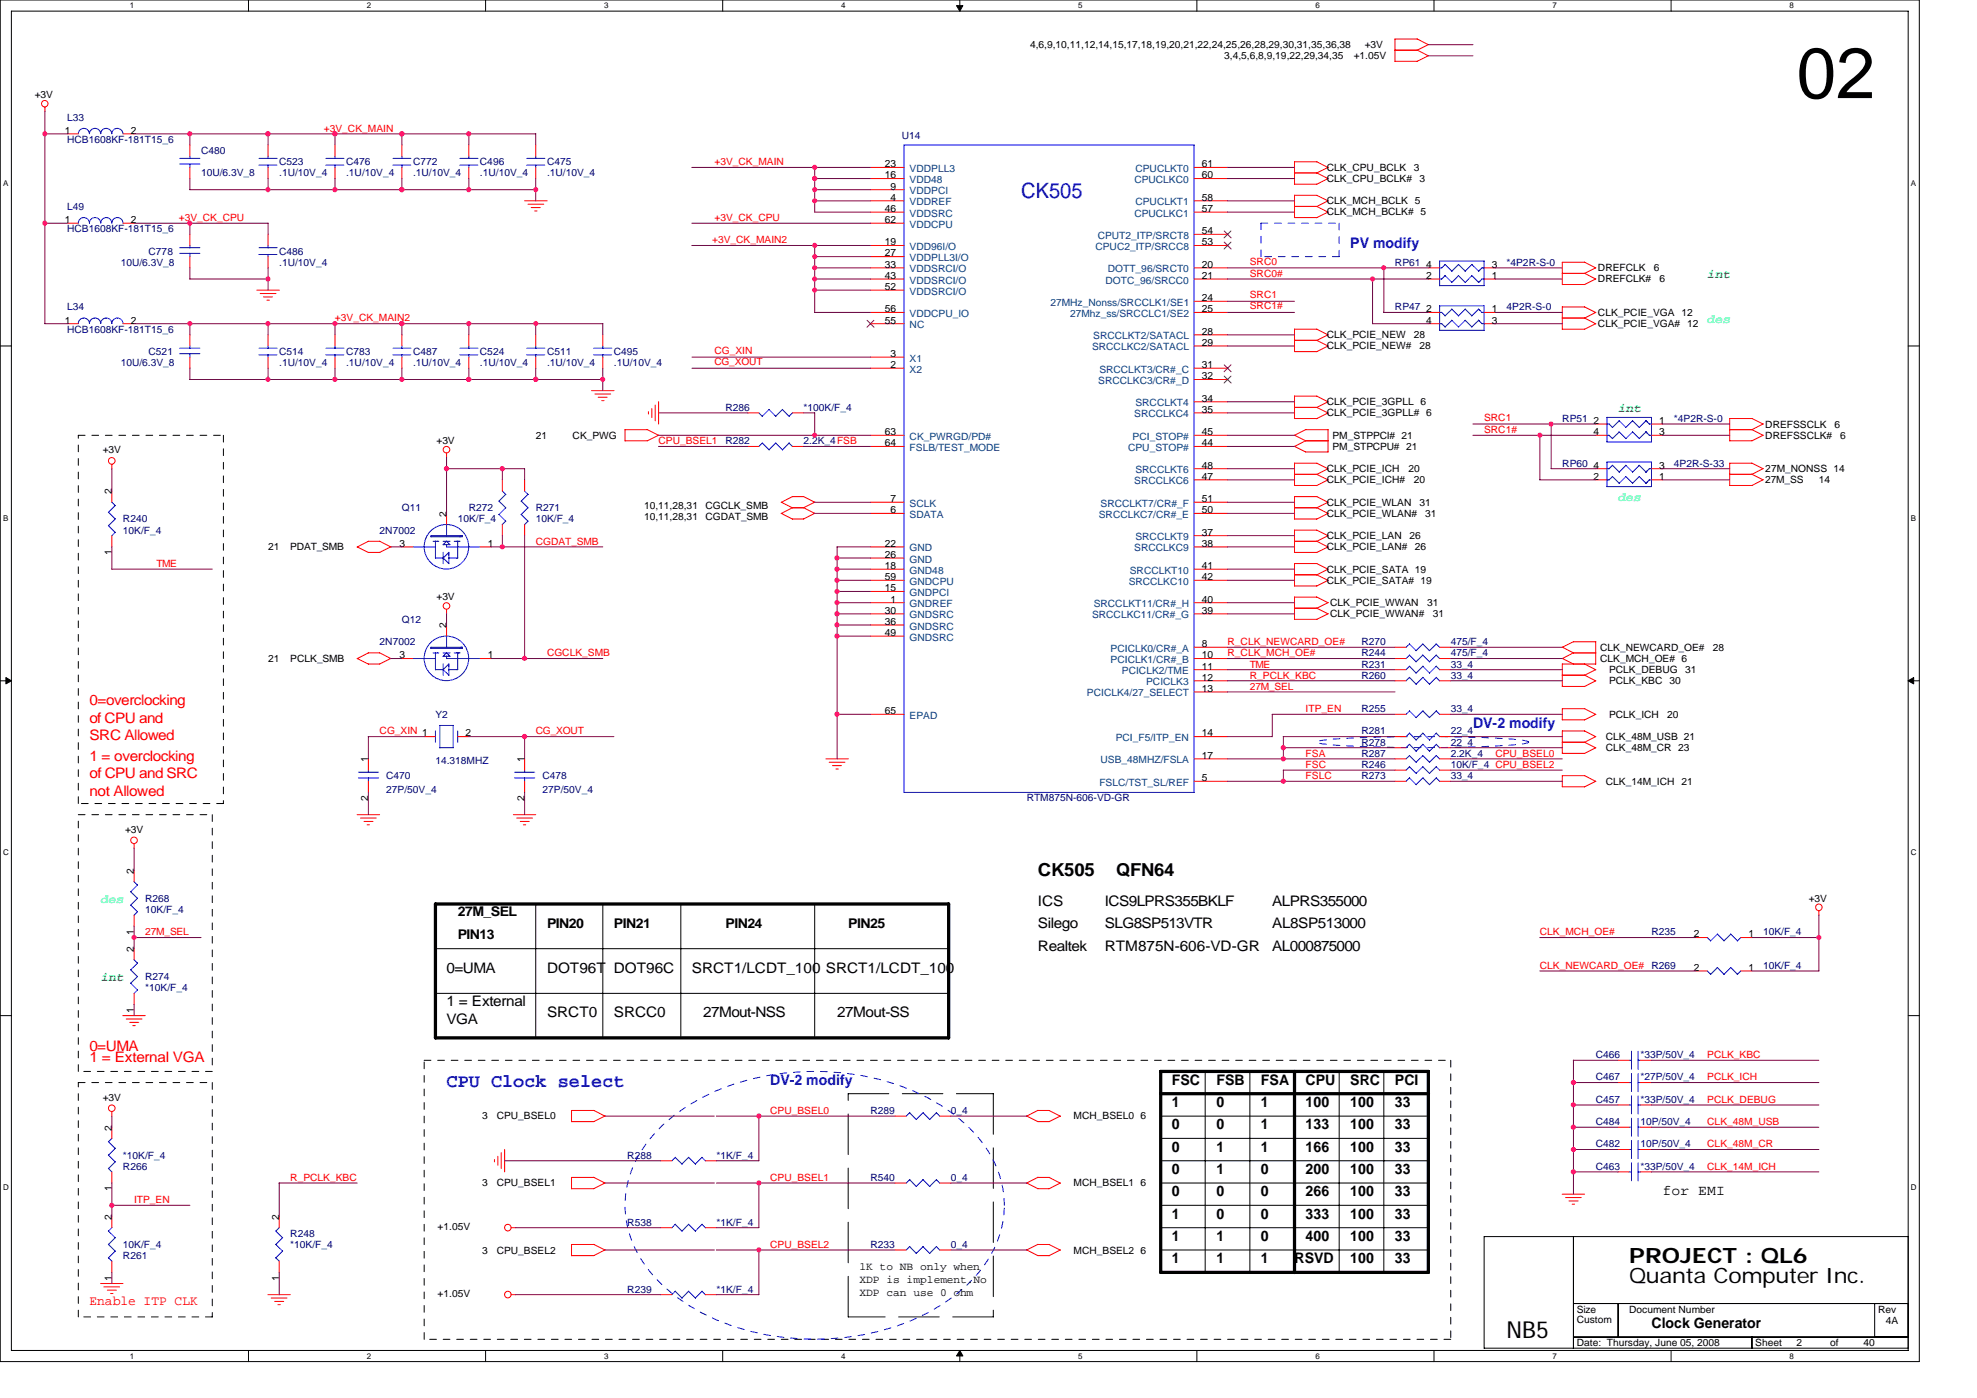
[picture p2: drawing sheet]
<svg xmlns="http://www.w3.org/2000/svg" width="297mm" height="210mm" viewBox="0 0 297 210" stroke-linecap="round" stroke-linejoin="round" font-family="sans-serif">
<defs><g id="words">
<text font-size="10.7" x="269.9" y="14.7">02</text>
<text font-size="3.5" x="226.4" y="200.9">NB5</text>
<text font-size="3.2" fill="#00f" x="153.4" y="29.7">CK505</text>
<g font-size="3.2">
<text x="244.8" y="189.8">PROJECT : QL6</text>
<text x="244.8" y="192.8">Quanta Computer Inc.</text>
</g>
<text font-size="2.9" fill="#00f" x="67.1" y="163.3">CPU Clock select</text>
<g font-size="2.7">
<text x="155.9" y="131.6">CK505</text>
<text x="167.7" y="131.6">QFN64</text>
</g>
<g font-size="2.2" fill="#00f">
<text x="202.9" y="37.2">PV modify</text>
<text x="221.3" y="109.3">DV-2 modify</text>
<text x="115.7" y="162.9">DV-2 modify</text>
</g>
<g font-size="2.2" fill="#f00">
<text x="13.4" y="105.9">0=overclocking</text>
<text x="13.4" y="108.5">of CPU and</text>
<text x="13.4" y="111.2">SRC Allowed</text>
<text x="13.4" y="114.3">1 = overclocking</text>
<text x="13.4" y="116.9">of CPU and SRC</text>
<text x="13.4" y="119.5">not Allowed</text>
<text x="13.4" y="159.5">1 = External VGA</text>
<text x="13.4" y="157.8">0=UMA</text>
</g>
<g font-size="2.2">
<text x="155.9" y="136.1">ICS</text>
<text x="166" y="136.1">ICS9LPRS355BKLF</text>
<text x="191.2" y="136.1">ALPRS355000</text>
<text x="155.9" y="139.4">Silego</text>
<text x="155.9" y="142.8">Realtek</text>
<text x="166" y="139.4">SLG8SP513VTR</text>
<text x="166" y="142.8">RTM875N-606-VD-GR</text>
<text x="191.2" y="142.8">AL000875000</text>
<text x="191.2" y="139.4">AL8SP513000</text>
<text x="67.1" y="146.1">0=UMA</text>
<text x="82.2" y="146.1">DOT96T</text>
<text x="92.2" y="146.1">DOT96C</text>
<text x="104" y="146.1">SRCT1/LCDT_100 SRCT1/LCDT_100</text>
<text x="67.1" y="151.2">1 = External</text>
<text x="67.1" y="153.7">VGA</text>
<text x="82.2" y="152.8">SRCT0</text>
<text x="92.2" y="152.8">SRCC0</text>
<text x="105.6" y="152.8">27Mout-NSS</text>
<text x="125.8" y="152.8">27Mout-SS</text>
<text x="176.1" y="162.9">FSC</text>
<text x="176.1" y="166.3">1</text>
<text x="182.8" y="162.9">FSB</text>
<text x="182.8" y="166.3">0</text>
<text x="189.5" y="166.3">1</text>
<text x="189.5" y="162.9">FSA</text>
<text x="196.2" y="166.3">100</text>
<text x="196.2" y="162.9">CPU</text>
<text x="202.9" y="162.9">SRC</text>
<text x="202.9" y="166.3">100</text>
<text x="209.6" y="162.9">PCI</text>
<text x="209.6" y="166.3">33</text>
<text x="176.1" y="169.7">0</text>
<text x="176.1" y="173">0</text>
<text x="182.8" y="169.7">0</text>
<text x="182.8" y="173">1</text>
<text x="189.5" y="169.7">1</text>
<text x="189.5" y="173">1</text>
<text x="196.2" y="169.7">133</text>
<text x="196.2" y="173">166</text>
<text x="202.9" y="169.7">100</text>
<text x="202.9" y="173">100</text>
<text x="209.6" y="169.7">33</text>
<text x="209.6" y="173">33</text>
<text x="176.1" y="176.4">0</text>
<text x="176.1" y="179.7">0</text>
<text x="182.8" y="179.7">0</text>
<text x="182.8" y="176.4">1</text>
<text x="189.5" y="179.7">0</text>
<text x="189.5" y="176.4">0</text>
<text x="196.2" y="176.4">200</text>
<text x="196.2" y="179.7">266</text>
<text x="202.9" y="176.4">100</text>
<text x="202.9" y="179.7">100</text>
<text x="209.6" y="176.4">33</text>
<text x="209.6" y="179.7">33</text>
<text x="249.8" y="179.4">for EMI</text>
<text x="176.1" y="183">1</text>
<text x="182.8" y="183">0</text>
<text x="189.5" y="183">0</text>
<text x="196.2" y="183">333</text>
<text x="202.9" y="183">100</text>
<text x="209.6" y="183">33</text>
<text x="176.1" y="186.4">1</text>
<text x="176.1" y="189.8">1</text>
<text x="182.8" y="189.8">1</text>
<text x="182.8" y="186.4">1</text>
<text x="189.5" y="189.8">1</text>
<text x="189.5" y="186.4">0</text>
<text x="194.5" y="189.8">RSVD</text>
<text x="196.2" y="186.4">400</text>
<text x="202.9" y="186.4">100</text>
<text x="202.9" y="189.8">100</text>
<text x="209.6" y="186.4">33</text>
<text x="209.6" y="189.8">33</text>
<text x="248.1" y="199.5">Clock Generator</text>
</g>
<g font-size="2">
<text x="68.8" y="137.6">27M_SEL</text>
<text x="68.8" y="141">PIN13</text>
<text x="82.2" y="139.3">PIN20</text>
<text x="92.2" y="139.3">PIN21</text>
<text x="109" y="139.3">PIN24</text>
<text x="127.4" y="139.3">PIN25</text>
</g>
<text font-size="2" fill="#f00" x="13.4" y="196.1">Enable ITP CLK</text>
<g font-size="1.8" fill="#0f0">
<text x="256.5" y="41.8">int</text>
<text x="243.1" y="61.9">int</text>
<text x="15.1" y="147.4">int</text>
</g>
<g font-size="1.8" fill="#0ff">
<text x="256.5" y="48.5">des</text>
<text x="243.1" y="75.3">des</text>
<text x="15.1" y="135.7">des</text>
</g>
<g font-size="1.7">
<text x="129.1" y="190.8">1K to NB only when</text>
<text x="129.1" y="192.7">XDP is implement.No</text>
<text x="129.1" y="194.6">XDP can use 0 ohm</text>
</g>
<g font-size="1.5">
<text x="154.8" y="7.2">4,6,9,10,11,12,14,15,17,18,19,20,21,22,24,25,26,28,29,30,31,35,36,38</text>
<text x="183.9" y="8.9">3,4,5,6,8,9,19,22,29,34,35</text>
<text x="203.4" y="8.9">+1.05V</text>
<text x="205.1" y="7.2">+3V</text>
<text x="5.2" y="14.8">+3V</text>
<text x="9.8" y="20.1">1</text>
<text x="19.6" y="20.1">2</text>
<text x="133" y="25.1">23</text>
<text x="133" y="26.8">16</text>
<text x="133.8" y="28.5">9</text>
<text x="180.6" y="26.8">60</text>
<text x="180.6" y="25.1">61</text>
<text x="199.4" y="27.3">CLK_CPU_BCLK#</text>
<text x="199.4" y="25.7">CLK_CPU_BCLK</text>
<text x="212.4" y="25.7">3</text>
<text x="213.3" y="27.3">3</text>
<text x="9.8" y="33.5">1</text>
<text x="19.6" y="33.5">2</text>
<text x="133" y="31.8">46</text>
<text x="133" y="33.5">62</text>
<text x="133.8" y="30.1">4</text>
<text x="180.6" y="31.8">57</text>
<text x="180.6" y="30.1">58</text>
<text x="180.6" y="35.2">54</text>
<text x="199.4" y="32.4">CLK_MCH_BCLK# 5</text>
<text x="199.4" y="30.7">CLK_MCH_BCLK 5</text>
<text x="133" y="36.9">19</text>
<text x="133" y="38.5">27</text>
<text x="133" y="40.2">33</text>
<text x="133" y="41.9">43</text>
<text x="180.6" y="36.9">53</text>
<text x="180.6" y="40.2">20</text>
<text x="180.6" y="41.9">21</text>
<text x="214.3" y="41.9">2</text>
<text x="214.3" y="40.2">4</text>
<text x="224.2" y="41.9">1</text>
<text x="224.2" y="40.2">3</text>
<text x="240.1" y="40.7">DREFCLK</text>
<text x="248.5" y="40.7">6</text>
<text x="133" y="43.6">52</text>
<text x="133" y="46.9">56</text>
<text x="180.6" y="46.9">25</text>
<text x="180.6" y="45.2">24</text>
<text x="214.3" y="46.9">2</text>
<text x="224.2" y="46.9">1</text>
<text x="240.1" y="47.5">CLK_PCIE_VGA</text>
<text x="240.1" y="42.4">DREFCLK#</text>
<text x="249.3" y="42.4">6</text>
<text x="252.7" y="47.5">12</text>
<text x="9.8" y="48.6">1</text>
<text x="19.6" y="48.6">2</text>
<text x="133" y="48.6">55</text>
<text x="133.8" y="53.6">3</text>
<text x="180.6" y="50.3">28</text>
<text x="180.6" y="51.9">29</text>
<text x="199.4" y="52.5">CLK_PCIE_NEW#</text>
<text x="199.4" y="50.8">CLK_PCIE_NEW</text>
<text x="212.4" y="50.8">28</text>
<text x="213.3" y="52.5">28</text>
<text x="214.3" y="48.6">4</text>
<text x="224.2" y="48.6">3</text>
<text x="240.1" y="49.1">CLK_PCIE_VGA#</text>
<text x="253.5" y="49.1">12</text>
<text x="133.8" y="55.3">2</text>
<text x="180.6" y="55.3">31</text>
<text x="180.6" y="57">32</text>
<text x="80.5" y="65.9">21</text>
<text x="86" y="65.9">CK_PWG</text>
<text x="133" y="65.4">63</text>
<text x="180.6" y="60.3">34</text>
<text x="180.6" y="62">35</text>
<text x="180.6" y="65.4">45</text>
<text x="199.4" y="60.9">CLK_PCIE_3GPLL 6</text>
<text x="199.4" y="62.5">CLK_PCIE_3GPLL# 6</text>
<text x="200.2" y="65.9">PM_STPPCI# 21</text>
<text x="239.4" y="63.7">2</text>
<text x="239.4" y="65.4">4</text>
<text x="249.3" y="63.7">1</text>
<text x="249.3" y="65.4">3</text>
<text x="265.2" y="65.9">DREFSSCLK#</text>
<text x="265.2" y="64.2">DREFSSCLK</text>
<text x="275.6" y="64.2">6</text>
<text x="276.5" y="65.9">6</text>
<text x="15.4" y="68.1">+3V</text>
<text x="65.6" y="66.7">+3V</text>
<text x="133" y="67">64</text>
<text x="180.6" y="67">44</text>
<text x="180.6" y="70.4">48</text>
<text x="199.4" y="70.9">CLK_PCIE_ICH</text>
<text x="200.2" y="67.6">PM_STPCPU# 21</text>
<text x="211.6" y="70.9">20</text>
<text x="239.4" y="70.4">4</text>
<text x="249.3" y="70.4">3</text>
<text x="265.2" y="70.9">27M_NONSS 14</text>
<text x="16.8" y="74.3" transform="rotate(-90 16.8 74.3)">2</text>
<text x="67.1" y="77.6" transform="rotate(-90 67.1 77.6)">2</text>
<text x="96.8" y="76.5">10,11,28,31</text>
<text x="106" y="76.5">CGCLK_SMB</text>
<text x="133.8" y="75.4">7</text>
<text x="133.8" y="77.1">6</text>
<text x="180.6" y="72.1">47</text>
<text x="180.6" y="75.4">51</text>
<text x="180.6" y="77.1">50</text>
<text x="199.4" y="72.6">CLK_PCIE_ICH#</text>
<text x="199.4" y="77.6">CLK_PCIE_WLAN#</text>
<text x="199.4" y="75.9">CLK_PCIE_WLAN</text>
<text x="212.4" y="72.6">20</text>
<text x="213.3" y="75.9">31</text>
<text x="214.1" y="77.6">31</text>
<text x="239.4" y="72.1">2</text>
<text x="249.3" y="72.1">1</text>
<text x="265.2" y="72.6">27M_SS</text>
<text x="273.3" y="72.6">14</text>
<text x="16.8" y="83.4" transform="rotate(-90 16.8 83.4)">1</text>
<text x="40.3" y="82.7">21</text>
<text x="43.6" y="82.7">PDAT_SMB</text>
<text x="60" y="82.1">3</text>
<text x="73.3" y="82.1">1</text>
<text x="96.8" y="78.1">10,11,28,31</text>
<text x="106" y="78.1">CGDAT_SMB</text>
<text x="133" y="82.1">22</text>
<text x="133" y="83.8">26</text>
<text x="180.6" y="80.4">37</text>
<text x="180.6" y="82.1">38</text>
<text x="199.4" y="81">CLK_PCIE_LAN</text>
<text x="199.4" y="82.7">CLK_PCIE_LAN#</text>
<text x="211.8" y="81">26</text>
<text x="212.6" y="82.7">26</text>
<text x="133" y="85.5">18</text>
<text x="133" y="87.1">59</text>
<text x="133" y="88.8">15</text>
<text x="180.6" y="85.5">41</text>
<text x="180.6" y="87.1">42</text>
<text x="199.4" y="86">CLK_PCIE_SATA 19</text>
<text x="199.4" y="87.7">CLK_PCIE_SATA# 19</text>
<text x="65.6" y="90.2">+3V</text>
<text x="67.1" y="94.4" transform="rotate(-90 67.1 94.4)">2</text>
<text x="133" y="92.2">30</text>
<text x="133" y="93.9">36</text>
<text x="133" y="95.5">49</text>
<text x="133.8" y="90.5">1</text>
<text x="180.6" y="90.5">40</text>
<text x="180.6" y="92.2">39</text>
<text x="199.9" y="92.7">CLK_PCIE_WWAN#</text>
<text x="199.9" y="91">CLK_PCIE_WWAN</text>
<text x="214.4" y="91">31</text>
<text x="215.3" y="92.7">31</text>
<text x="40.3" y="99.4">21</text>
<text x="43.6" y="99.4">PCLK_SMB</text>
<text x="60" y="98.9">3</text>
<text x="73.3" y="98.9">1</text>
<text x="180.6" y="97.2">8</text>
<text x="180.6" y="98.9">10</text>
<text x="180.6" y="100.6">11</text>
<text x="240.4" y="97.7">CLK_NEWCARD_OE#</text>
<text x="240.4" y="99.4">CLK_MCH_OE# 6</text>
<text x="241.8" y="101.1">PCLK_DEBUG</text>
<text x="253.2" y="101.1">31</text>
<text x="257.4" y="97.7">28</text>
<text x="133" y="107.3">65</text>
<text x="180.6" y="102.2">12</text>
<text x="180.6" y="103.9">13</text>
<text x="241.8" y="107.8">PCLK_ICH</text>
<text x="241.8" y="102.8">PCLK_KBC 30</text>
<text x="250.5" y="107.8">20</text>
<text x="69.9" y="110.6">2</text>
<text x="180.6" y="110.6">14</text>
<text x="180.6" y="114">17</text>
<text x="241.3" y="111.1">CLK_48M_USB 21</text>
<text x="241.3" y="112.8">CLK_48M_CR 23</text>
<text x="55.3" y="114.5" transform="rotate(-90 55.3 114.5)">1</text>
<text x="78.8" y="114.5" transform="rotate(-90 78.8 114.5)">1</text>
<text x="180.6" y="117.3">5</text>
<text x="241.3" y="117.9">CLK_14M_ICH</text>
<text x="252.7" y="117.9">21</text>
<text x="18.8" y="125.1">+3V</text>
<text x="55.3" y="120.3" transform="rotate(-90 55.3 120.3)">2</text>
<text x="78.8" y="120.3" transform="rotate(-90 78.8 120.3)">2</text>
<text x="20.1" y="131.3" transform="rotate(-90 20.1 131.3)">2</text>
<text x="271.8" y="135.5">+3V</text>
<text x="20.1" y="143" transform="rotate(-90 20.1 143)">2</text>
<text x="20.1" y="140.4" transform="rotate(-90 20.1 140.4)">1</text>
<text x="254.5" y="140.8">2</text>
<text x="262.7" y="140.8">1</text>
<text x="254.5" y="145.8">2</text>
<text x="262.7" y="145.8">1</text>
<text x="20.1" y="152.1" transform="rotate(-90 20.1 152.1)">1</text>
<text x="15.4" y="165.3">+3V</text>
<text x="16.8" y="169.8" transform="rotate(-90 16.8 169.8)">2</text>
<text x="72.5" y="168.1">3</text>
<text x="74.6" y="168.1">CPU_BSEL0</text>
<text x="161.3" y="168.1">MCH_BSEL0 6</text>
<text x="16.8" y="178.9" transform="rotate(-90 16.8 178.9)">1</text>
<text x="72.5" y="178.2">3</text>
<text x="74.6" y="178.2">CPU_BSEL1</text>
<text x="161.3" y="178.2">MCH_BSEL1 6</text>
<text x="16.8" y="183.2" transform="rotate(-90 16.8 183.2)">2</text>
<text x="41.9" y="183.2" transform="rotate(-90 41.9 183.2)">2</text>
<text x="65.7" y="184.7">+1.05V</text>
<text x="72.5" y="188.3">3</text>
<text x="74.6" y="188.3">CPU_BSEL2</text>
<text x="161.3" y="188.3">MCH_BSEL2 6</text>
<text x="16.8" y="192.3" transform="rotate(-90 16.8 192.3)">1</text>
<text x="41.9" y="192.3" transform="rotate(-90 41.9 192.3)">1</text>
<text x="65.7" y="194.8">+1.05V</text>
<text x="236.9" y="197.1">Size</text>
<text x="244.8" y="197.1">Document Number</text>
<text x="282.2" y="197.1">Rev</text>
<text x="236.9" y="202.2">Date: Thursday, June 05, 2008</text>
<text x="236.9" y="198.7">Custom</text>
<text x="263.7" y="202.2">Sheet</text>
<text x="269.9" y="202.2">2</text>
<text x="275" y="202.2">of</text>
<text x="280" y="202.2">40</text>
<text x="283.4" y="198.8">4A</text>
</g>
<g font-size="1.5" fill="#000080">
<text x="10.1" y="18.1">L33</text>
<text x="10.1" y="21.5">HCB1608KF-181T15_6</text>
<text x="30.2" y="23.1">C480</text>
<text x="135.5" y="20.8">U14</text>
<text x="30.2" y="26.5">10U/6.3V_8</text>
<text x="41.9" y="24.8">C523</text>
<text x="41.9" y="26.5">.1U/10V_4</text>
<text x="52" y="24.8">C476</text>
<text x="52" y="26.5">.1U/10V_4</text>
<text x="62.1" y="24.8">C772</text>
<text x="62.1" y="26.5">.1U/10V_4</text>
<text x="72.1" y="24.8">C496</text>
<text x="72.1" y="26.5">.1U/10V_4</text>
<text x="82.2" y="24.8">C475</text>
<text x="82.2" y="26.5">.1U/10V_4</text>
<text x="10.1" y="31.5">L49</text>
<text x="10.1" y="34.9">HCB1608KF-181T15_6</text>
<text x="18.1" y="39.9">10U/6.3V_8</text>
<text x="22.3" y="38.2">C778</text>
<text x="41.9" y="38.2">C486</text>
<text x="41.9" y="39.9">.1U/10V_4</text>
<text x="209.6" y="39.9">RP61</text>
<text x="226.4" y="39.9">*4P2R-S-0</text>
<text x="10.1" y="46.6">L34</text>
<text x="209.6" y="46.6">RP47</text>
<text x="226.4" y="46.6">4P2R-S-0</text>
<text x="10.1" y="50">HCB1608KF-181T15_6</text>
<text x="22.3" y="53.3">C521</text>
<text x="41.9" y="53.3">C514</text>
<text x="52" y="53.3">C783</text>
<text x="62.1" y="53.3">C487</text>
<text x="72.1" y="53.3">C524</text>
<text x="82.2" y="53.3">C511</text>
<text x="92.2" y="53.3">C495</text>
<text x="18.1" y="55">10U/6.3V_8</text>
<text x="41.9" y="55">.1U/10V_4</text>
<text x="52" y="55">.1U/10V_4</text>
<text x="62.1" y="55">.1U/10V_4</text>
<text x="72.1" y="55">.1U/10V_4</text>
<text x="82.2" y="55">.1U/10V_4</text>
<text x="92.2" y="55">.1U/10V_4</text>
<text x="109" y="61.7">R286</text>
<text x="120.7" y="61.7">*100K/F_4</text>
<text x="234.7" y="63.4">RP51</text>
<text x="251.5" y="63.4">*4P2R-S-0</text>
<text x="109" y="66.7">R282</text>
<text x="120.7" y="66.7">2.2K_4FSB</text>
<text x="234.7" y="70.1">RP60</text>
<text x="251.5" y="70.1">4P2R-S-33</text>
<text x="60.4" y="76.8">Q11</text>
<text x="70.4" y="76.8">R272</text>
<text x="80.5" y="76.8">R271</text>
<text x="18.5" y="78.5">R240</text>
<text x="18.5" y="80.1">10K/F_4</text>
<text x="57" y="80.1">2N7002</text>
<text x="68.8" y="78.5">10K/F_4</text>
<text x="80.5" y="78.5">10K/F_4</text>
<text x="60.4" y="93.6">Q12</text>
<text x="57" y="96.9">2N7002</text>
<text x="204.6" y="98.6">R244</text>
<text x="204.6" y="101.9">R260</text>
<text x="204.6" y="100.3">R231</text>
<text x="204.6" y="96.9">R270</text>
<text x="218" y="98.6">475/F_4</text>
<text x="218" y="101.9">33_4</text>
<text x="218" y="100.3">33_4</text>
<text x="218" y="96.9">475/F_4</text>
<text x="65.4" y="107.8">Y2</text>
<text x="204.6" y="107">R255</text>
<text x="218" y="107">33_4</text>
<text x="204.6" y="113.7">R287</text>
<text x="204.6" y="112">R278</text>
<text x="204.6" y="110.3">R281</text>
<text x="218" y="113.7">2.2K_4</text>
<text x="218" y="112">22_4</text>
<text x="218" y="110.3">22_4</text>
<text x="58" y="117">C470</text>
<text x="58" y="119">27P/50V_4</text>
<text x="65.4" y="114.7">14.318MHZ</text>
<text x="81.5" y="117">C478</text>
<text x="81.5" y="119">27P/50V_4</text>
<text x="204.6" y="115.3">R246</text>
<text x="204.6" y="117">R273</text>
<text x="218" y="115.3">10K/F_4 CPU_BSEL2</text>
<text x="218" y="117">33_4</text>
<text x="154.3" y="120.4">RTM875N-606-VD-GR</text>
<text x="21.8" y="135.5">R268</text>
<text x="21.8" y="137.1">10K/F_4</text>
<text x="248.1" y="140.5">R235</text>
<text x="264.9" y="140.5">10K/F_4</text>
<text x="21.8" y="147.2">R274</text>
<text x="21.8" y="148.9">*10K/F_4</text>
<text x="248.1" y="145.5">R269</text>
<text x="264.9" y="145.5">10K/F_4</text>
<text x="239.8" y="158.9">C466</text>
<text x="246.5" y="158.9">*33P/50V_4</text>
<text x="130.8" y="167.3">R289</text>
<text x="142.9" y="167.3">0_4</text>
<text x="239.8" y="162.3">C467</text>
<text x="239.8" y="165.6">C457</text>
<text x="246.5" y="162.3">*27P/50V_4</text>
<text x="246.5" y="165.6">*33P/50V_4</text>
<text x="239.8" y="169">C484</text>
<text x="239.8" y="172.3">C482</text>
<text x="246.5" y="169">10P/50V_4</text>
<text x="246.5" y="172.3">10P/50V_4</text>
<text x="18.5" y="175.7">R266</text>
<text x="18.5" y="174">*10K/F_4</text>
<text x="94.3" y="174">R288</text>
<text x="107.6" y="174">*1K/F_4</text>
<text x="130.8" y="177.4">R540</text>
<text x="142.9" y="177.4">0_4</text>
<text x="239.8" y="175.7">C463</text>
<text x="246.5" y="175.7">*33P/50V_4</text>
<text x="43.6" y="185.8">R248</text>
<text x="94.3" y="184.1">R538</text>
<text x="107.6" y="184.1">*1K/F_4</text>
<text x="18.5" y="189.1">R261</text>
<text x="18.5" y="187.4">10K/F_4</text>
<text x="43.6" y="187.4">*10K/F_4</text>
<text x="130.8" y="187.4">R233</text>
<text x="142.9" y="187.4">0_4</text>
<text x="94.3" y="194.1">R239</text>
<text x="107.6" y="194.1">*1K/F_4</text>
</g>
<g font-size="1.5" fill="#f00">
<text x="48.7" y="19.8">+3V_CK_MAIN</text>
<text x="107.3" y="24.8">+3V_CK_MAIN</text>
<text x="26.9" y="33.2">+3V_CK_CPU</text>
<text x="107.3" y="33.2">+3V_CK_CPU</text>
<text x="107" y="36.6">+3V_CK_MAIN2</text>
<text x="187.8" y="39.7">SRC0</text>
<text x="187.8" y="41.6">SRC0#</text>
<text x="187.8" y="44.8">SRC1</text>
<text x="187.8" y="46.4">SRC1#</text>
<text x="50.3" y="48.3">+3V_CK_MAIN2</text>
<text x="107.3" y="53.1">CG_XIN</text>
<text x="107.3" y="54.8">CG_XOUT</text>
<text x="223" y="65">SRC1#</text>
<text x="223" y="63.2">SRC1</text>
<text x="99" y="66.7">CPU_BSEL1</text>
<text x="80.5" y="81.8">CGDAT_SMB</text>
<text x="23.5" y="85.2">TME</text>
<text x="82.2" y="98.6">CGCLK_SMB</text>
<text x="184.4" y="96.9">R_CLK_NEWCARD_OE#</text>
<text x="184.4" y="98.6">R_CLK_MCH_OE#</text>
<text x="187.8" y="101.9">R_PCLK_KBC</text>
<text x="187.8" y="100.3">TME</text>
<text x="187.8" y="103.6">27M_SEL</text>
<text x="196.2" y="107">ITP_EN</text>
<text x="57" y="110.3">CG_XIN 1</text>
<text x="80.5" y="110.3">CG_XOUT</text>
<text x="196.2" y="113.7">FSA</text>
<text x="224.7" y="113.7">CPU_BSEL0</text>
<text x="196.2" y="117">FSLC</text>
<text x="196.2" y="115.3">FSC</text>
<text x="21.8" y="140.5">27M_SEL</text>
<text x="231.4" y="140.5">CLK_MCH_OE#</text>
<text x="231.4" y="145.5">CLK_NEWCARD_OE#</text>
<text x="256.5" y="158.9">PCLK_KBC</text>
<text x="115.7" y="167.3">CPU_BSEL0</text>
<text x="256.5" y="162.3">PCLK_ICH</text>
<text x="256.5" y="165.6">PCLK_DEBUG</text>
<text x="256.5" y="169">CLK_48M_USB</text>
<text x="256.5" y="172.3">CLK_48M_CR</text>
<text x="43.6" y="177.4">R_PCLK_KBC</text>
<text x="115.7" y="177.4">CPU_BSEL1</text>
<text x="256.5" y="175.7">CLK_14M_ICH</text>
<text x="20.1" y="180.7">ITP_EN</text>
<text x="115.7" y="187.4">CPU_BSEL2</text>
</g>
<g font-size="1.5" fill="#004080">
<text x="136.7" y="25.8">VDDPLL3</text>
<text x="136.7" y="29.2">VDDPCI</text>
<text x="136.7" y="27.5">VDD48</text>
<text x="170.4" y="27.5">CPUCLKC0</text>
<text x="170.6" y="25.8">CPUCLKT0</text>
<text x="136.7" y="32.5">VDDSRC</text>
<text x="136.7" y="34.2">VDDCPU</text>
<text x="136.7" y="30.8">VDDREF</text>
<text x="164.9" y="35.9">CPUT2_ITP/SRCT8</text>
<text x="170.4" y="32.5">CPUCLKC1</text>
<text x="170.6" y="30.8">CPUCLKT1</text>
<text x="136.7" y="37.5">VDD96I/O</text>
<text x="136.7" y="39.2">VDDPLL3I/O</text>
<text x="136.7" y="40.9">VDDSRCI/O</text>
<text x="164.6" y="37.5">CPUC2_ITP/SRCC8</text>
<text x="166.5" y="40.9">DOTT_96/SRCT0</text>
<text x="136.7" y="42.6">VDDSRCI/O</text>
<text x="136.7" y="44.3">VDDSRCI/O</text>
<text x="136.7" y="47.6">VDDCPU_IO</text>
<text x="157.8" y="45.9">27MHz_Nonss/SRCCLK1/SE1</text>
<text x="160.8" y="47.6">27Mhz_ss/SRCCLC1/SE2</text>
<text x="166.1" y="42.6">DOTC_96/SRCC0</text>
<text x="136.7" y="49.3">NC</text>
<text x="164.1" y="52.6">SRCCLKC2/SATACL</text>
<text x="164.3" y="51">SRCCLKT2/SATACL</text>
<text x="136.7" y="54.3">X1</text>
<text x="136.7" y="56">X2</text>
<text x="165" y="57.7">SRCCLKC3/CR#_D</text>
<text x="165.2" y="56">SRCCLKT3/CR#_C</text>
<text x="170.4" y="62.7">SRCCLKC4</text>
<text x="170.6" y="61">SRCCLKT4</text>
<text x="136.7" y="66.1">CK_PWRGD/PD#</text>
<text x="136.7" y="67.7">FSLB/TEST_MODE</text>
<text x="169.5" y="67.7">CPU_STOP#</text>
<text x="170.2" y="66.1">PCI_STOP#</text>
<text x="170.6" y="71.1">SRCCLKT6</text>
<text x="136.7" y="76.1">SCLK</text>
<text x="136.7" y="77.8">SDATA</text>
<text x="165.1" y="77.8">SRCCLKC7/CR#_E</text>
<text x="165.4" y="76.1">SRCCLKT7/CR#_F</text>
<text x="170.4" y="72.8">SRCCLKC6</text>
<text x="136.7" y="82.8">GND</text>
<text x="170.4" y="82.8">SRCCLKC9</text>
<text x="170.6" y="81.1">SRCCLKT9</text>
<text x="136.7" y="84.5">GND</text>
<text x="136.7" y="86.2">GND48</text>
<text x="136.7" y="87.8">GNDCPU</text>
<text x="136.7" y="89.5">GNDPCI</text>
<text x="169.6" y="87.8">SRCCLKC10</text>
<text x="169.8" y="86.2">SRCCLKT10</text>
<text x="136.7" y="91.2">GNDREF</text>
<text x="136.7" y="92.9">GNDSRC</text>
<text x="136.7" y="94.6">GNDSRC</text>
<text x="164.1" y="92.9">SRCCLKC11/CR#_G</text>
<text x="164.3" y="91.2">SRCCLKT11/CR#_H</text>
<text x="136.7" y="96.2">GNDSRC</text>
<text x="166.9" y="97.9">PCICLK0/CR#_A</text>
<text x="166.9" y="99.6">PCICLK1/CR#_B</text>
<text x="168.6" y="101.3">PCICLK2/TME</text>
<text x="136.7" y="108">EPAD</text>
<text x="163.3" y="104.6">PCICLK4/27_SELECT</text>
<text x="172.2" y="102.9">PCICLK3</text>
<text x="167.6" y="111.3">PCI_F5/ITP_EN</text>
<text x="165.2" y="118">FSLC/TST_SL/REF</text>
<text x="165.4" y="114.7">USB_48MHZ/FSLA</text>
</g>
<g font-size="1.2">
<text x="19.5" y="1.3">1</text>
<text x="55.1" y="1.3">2</text>
<text x="90.8" y="1.3">3</text>
<text x="126.4" y="1.3">4</text>
<text x="162" y="1.3">5</text>
<text x="197.6" y="1.3">6</text>
<text x="233.3" y="1.3">7</text>
<text x="268.9" y="1.3">8</text>
<text x=".5" y="27.9">A</text>
<text x="287.1" y="27.9">A</text>
<text x=".5" y="78.2">B</text>
<text x="287.1" y="78.2">B</text>
<text x=".5" y="128.5">C</text>
<text x="287.1" y="128.5">C</text>
<text x=".5" y="178.8">D</text>
<text x="287.1" y="178.8">D</text>
<text x="19.5" y="204.1">1</text>
<text x="55.1" y="204.1">2</text>
<text x="90.8" y="204.1">3</text>
<text x="126.4" y="204.1">4</text>
<text x="162" y="204.1">5</text>
<text x="197.6" y="204.1">6</text>
<text x="233.3" y="204.1">7</text>
<text x="268.9" y="204.1">8</text>
</g>
</g></defs>
<path d="M0 0h288.4v204.5h-288.4zM1.7 1.7h285v201.1h-285z" fill="none" stroke="#000" stroke-width=".15"/>
<g fill="#fff">
<path d="M19.5 .2h.7v1.3h-.7z"/>
<path d="M19.5 203h.7v1.4h-.7z"/>
</g>
<path d="M37.3 0v1.7M37.3 202.8v1.7" fill="none" stroke="#000" stroke-width=".15"/>
<g fill="#fff">
<path d="M55.1 .2h.7v1.3h-.7z"/>
<path d="M55.1 203h.7v1.4h-.7z"/>
</g>
<path d="M73 0v1.7M73 202.8v1.7" fill="none" stroke="#000" stroke-width=".15"/>
<g fill="#fff">
<path d="M90.8 .2h.6v1.3h-.6z"/>
<path d="M90.8 203h.6v1.4h-.6z"/>
</g>
<path d="M108.6 0v1.7M108.6 202.8v1.7" fill="none" stroke="#000" stroke-width=".15"/>
<g fill="#fff">
<path d="M126.4 .2h.6v1.3h-.6z"/>
<path d="M126.4 203h.6v1.4h-.6z"/>
</g>
<path d="M144.2 0v1.7M144.2 202.8v1.7" fill="none" stroke="#000" stroke-width=".15"/>
<path d="M143.7 .8h1l-.5 .9zM144.2 202.8l.5 .9h-1z" fill="#000" stroke="#000" stroke-width=".15"/>
<g fill="#fff">
<path d="M162 .2h.7v1.3h-.7z"/>
<path d="M162 203h.7v1.4h-.7z"/>
</g>
<path d="M179.8 0v1.7M179.8 202.8v1.7" fill="none" stroke="#000" stroke-width=".15"/>
<g fill="#fff">
<path d="M197.6 .2h.7v1.3h-.7z"/>
<path d="M197.6 203h.7v1.4h-.7z"/>
</g>
<path d="M215.5 0v1.7M215.5 202.8v1.7" fill="none" stroke="#000" stroke-width=".15"/>
<g fill="#fff">
<path d="M233.3 .2h.6v1.3h-.6z"/>
<path d="M233.3 203h.6v1.4h-.6z"/>
</g>
<path d="M251.1 0v1.7M251.1 202.8v1.7" fill="none" stroke="#000" stroke-width=".15"/>
<g fill="#fff">
<path d="M268.9 .2h.6v1.3h-.6z"/>
<path d="M268.9 203h.6v1.4h-.6z"/>
<path d="M.5 26.8h.7v1.4h-.7z"/>
<path d="M287.1 26.8h.8v1.4h-.8z"/>
<path d="M.5 77.1h.7v1.3h-.7z"/>
<path d="M287.1 77.1h.8v1.3h-.8z"/>
</g>
<path d="M0 52h1.7M286.7 52h1.7" fill="none" stroke="#000" stroke-width=".15"/>
<g fill="#fff">
<path d="M.5 127.4h.8v1.3h-.8z"/>
<path d="M287.1 127.4h.9v1.3h-.9z"/>
</g>
<path d="M0 102.3h1.7M286.7 102.3h1.7" fill="none" stroke="#000" stroke-width=".15"/>
<path d="M.9 101.8l.8 .5-.8 .4zM286.7 102.3l.8-.5v.9z" fill="#000" stroke="#000" stroke-width=".15"/>
<g fill="#fff">
<path d="M.5 177.7h.8v1.3h-.8z"/>
<path d="M287.1 177.7h.9v1.3h-.9z"/>
</g>
<g fill="none" stroke="#000" stroke-width=".15">
<path d="M80.5 135.8v20.1M90.6 135.8v20.1M102.3 135.8v20.1M122.4 135.8v20.1M0 152.5h1.7M65.4 149.2h77.2M65.4 142.5h77.2M286.7 152.5h1.7M174.4 171h40.2M174.4 174.3h40.2M174.4 177.7h40.2M174.4 167.6h40.2"/>
<path d="M181.1 160.9v30.2M187.8 160.9v30.2M201.2 160.9v30.2M207.9 160.9v30.2M174.4 184.4h40.2M174.4 181h40.2M174.4 187.7h40.2M223 185.7h63.7v16.8h-63.7zM236.4 195.8h50.3M236.4 185.7v16.8M243.1 195.8v5M281.7 195.8v5"/>
<path d="M236.4 200.8h50.3M263.2 200.8v1.7"/>
</g>
<path d="M65.4 135.8h77.1v20.1h-77.1zM174.4 164.3h40.2M174.4 160.9h40.2v30.2h-40.2zM194.5 160.9v30.2" fill="none" stroke="#000" stroke-width=".49"/>
<path d="M127.4 164.3h21.8M149.2 164.3v33.5M127.4 197.8v-33.5M149.2 197.8h-21.8" fill="none" stroke="#000" stroke-width=".15" stroke-dasharray="6.1 2"/>
<g fill="none" stroke="#000" stroke-width=".15" stroke-dasharray="1 1 1 1 1 1 1 1">
<path d="M11.8 65.4h21.8M33.6 65.4v55.3M11.8 122.4h20.1M11.8 120.7v-55.3M31.9 122.4v38.5M33.6 120.7h-21.8M63.7 159.3h154.3M218 159.3v41.9M11.8 160.9v-38.5M11.8 162.6h20.1M31.9 160.9h-20.1M31.9 162.6v35.2"/>
<path d="M11.8 197.8v-35.2M31.9 197.8h-20.1M63.7 201.2v-41.9M218 201.2h-154.3"/>
</g>
<path d="M189.5 33.5h11.7M189.5 38.5v-5M201.2 33.5v5M201.2 38.5h-11.7M197.8 111.5a3.6 3.6 0 0 1 1.9-.4 219 219 0 0 1 28.9 .1l1.1 .3a11.2 11.2 0 0 1-4 .5 220.6 220.6 0 0 1-26.8-.2zM99.4 169.2a31.8 31.8 0 0 1 18.4-8 36.5 36.5 0 0 1 24.7 5.6 19 19 0 0 1 8 11 15.3 15.3 0 0 1-3.9 13.8 30 30 0 0 1-17.4 9 37.6 37.6 0 0 1-25.3-4.3 20.6 20.6 0 0 1-9.2-10.4 15.3 15.3 0 0 1 3.5-15.5z" fill="none" stroke="#00f" stroke-width=".15" stroke-dasharray="1 1 1 1 1 1 1 1"/>
<g fill="none" stroke="#f00" stroke-width=".15">
<path d="M6.7 16.1v.7M209.6 5.9h3.3M209.6 5.9v3.3M212.9 5.8l1.7 .9M212.9 7.5l1.7 .9M214.6 6.7l-1.6 .8h-3.4M214.6 8.4l-1.6 .8h-3.4M10.1 33.5h1.7M10.1 20.1h1.7M18.5 33.5h1.6M18.5 20.1h1.6M28.5 21.8v1.7"/>
<path d="M28.5 25.1v1.7M28.5 35.2v1.7M28.5 38.5v1.7M40.3 21.8v1.7M40.3 25.1v1.7M40.3 35.2v1.7M40.3 38.5v1.7M50.3 21.8v1.7M50.3 25.1v1.7M60.4 21.8v1.7M60.4 25.1v1.7M70.4 21.8v1.7"/>
<path d="M70.4 25.1v1.7M78.8 30.2h3.4M79.3 30.7h2.4M79.8 31.2h1.4M80.3 31.7h.4M80.5 21.8v1.7M80.5 25.1v1.7M130.8 30.2h5M130.8 25.1h5M130.8 36.9h5M130.8 31.9h5M130.8 33.5h5"/>
<path d="M130.8 28.5h5M130.8 26.8h5M130.8 38.5h5M179.4 30.2h5M179.4 25.1h5M179.4 36.9h5M179.4 31.9h5M179.4 26.8h5M179.4 35.2h5M194.5 26h3.4M194.5 31h3.4M194.5 32.7h3.3"/>
<path d="M194.5 24.3v3.4M194.5 29.3v3.4M194.5 24.3h3.4M194.5 29.3h3.4M197.8 26l1.8 .8M197.8 24.3l1.8 .9M197.8 29.3l1.8 .9M199.5 26.8l-1.7 .9h-3.3M199.5 25.1l-1.7 .9M199.5 30.2l-1.7 .8 1.8 .9M199.5 31.9l-1.7 .8M238.1 39.4l1.7 .8-1.7 .8 1.7 .9"/>
<path d="M238.1 39.4h-3.4v3.4l3.4-.1M10.1 48.6h1.7M18.5 48.6h1.6M28.5 50.3v1.7M28.5 53.6v1.7M38.6 43.6h3.4M39.1 44.1h2.4M39.6 44.6h1.3M40.1 45.1h.4M40.3 50.3v1.7M40.3 53.6v1.7M50.3 50.3v1.7"/>
<path d="M50.3 53.6v1.7M60.4 50.3v1.7M60.4 53.6v1.7M70.4 50.3v1.7M70.4 53.6v1.7M80.5 50.3v1.7M80.5 53.6v1.7M88.9 58.7h3.4M89.4 59.2h2.4M89.9 59.7h1.3M90.6 50.3v1.7M90.6 53.6v1.7"/>
<path d="M130.8 43.6h5M130.8 46.9h5M130.8 40.2h5M130.8 41.9h5M130.8 48.6h5M130.8 53.6h5M130.8 55.3h5M179.4 46.9h5M179.4 45.3h5M179.4 40.2h5M179.4 41.9h5M179.4 55.3h5"/>
<path d="M179.4 50.3h5M179.4 52h5M179.4 57h5M194.5 51.1h3.4M194.5 52.8h3.3M194.5 59.5v3.4M194.5 59.5h3.4M197.8 59.5l1.8 .9M197.8 49.4l1.8 .9M197.9 49.4h-3.4v3.4M199.5 50.3l-1.7 .8 1.8 .9M199.5 52l-1.7 .8"/>
<path d="M214.6 46.9h1.7M214.6 40.2h1.7M214.6 41.9h1.7M214.6 48.6h1.7M223 46.9h1.7M223 40.2h1.7M223 41.9h1.7M223 48.6h1.7M234.7 47.8h3.4M234.7 41.1h3.4M238.1 46.1l1.7 .8M238.1 46.1h-3.4v3.3h3.4"/>
<path d="M239.8 46.9l-1.7 .9 1.7 .8M239.8 48.6l-1.7 .9M239.8 41.9l-1.7 .8M16.8 69.7v.7M16.8 73.8v1.6M67.1 68.1v.6M67.1 77.1v1.7M75.5 72.1v1.7M75.5 78.8v1.7M78.8 72.1v1.7M78.8 78.8v1.7M90.4 60.2h.4"/>
<path d="M97.4 61.8v.4M97.9 61.4v1.3M98.4 60.8v2.4M99 60.3v3.4M99 65.4l-1.8-.9h-3.3v1.7h3.4M99 65.4l-1.7 .8M112.3 67.1h1.7M112.3 62h1.7M117.4 75.4l1.7 .9M119 74.6h1.7M119 76.3h1.8M119.1 67.1h1.6"/>
<path d="M119.1 62h1.6M119.1 74.6l-1.7 .9M119.1 76.3l-1.7 .8 1.7 .9M119.1 78h1.7M120.7 74.6l1.7 .8-1.7 .9 1.7 .8M122.4 77.1l-1.7 .9M130.8 65.4h5M130.8 67.1h5M130.8 75.4h5M130.8 77.1h5M179.4 65.4h5M179.4 67.1h5"/>
<path d="M179.4 75.4h5M179.4 77.1h5M179.4 60.3h5M179.4 62h5M179.4 70.4h5M179.4 72.1h5M194.5 61.2h3.4M194.5 71.2h3.4M194.5 72.9h3.3M194.5 76.3h3.4M194.5 78h3.3M194.5 67l1.7 .9"/>
<path d="M194.5 65.4l1.7 .8M194.5 74.6v3.4M194.5 79.6v3.4M194.5 74.6h3.4M194.5 79.6h3.4M196.1 66.2h3.5M196.1 67.9h3.4M196.2 66.2l-1.7 .9M197.8 61.2l1.8 .8M197.8 69.6l1.8 .8M197.8 76.3l1.8 .8M197.8 74.6l1.8 .9"/>
<path d="M197.8 79.6l1.8 .9M197.9 69.6h-3.4v3.3M199.5 60.3l-1.7 .9M199.5 62l-1.7 .9h-3.3M199.5 70.4l-1.7 .8 1.8 .9M199.5 72.1l-1.7 .8M199.5 77.1l-1.7 .9M199.5 75.4l-1.7 .9M199.5 64.5v3.4M199.6 64.5h-3.4l-1.7 .9M239.8 65.4h1.6M239.8 70.4h1.6"/>
<path d="M239.8 72.1h1.6M239.8 63.7h1.6M248.1 65.4h1.7M248.1 70.4h1.7M248.1 72.1h1.7M248.1 63.7h1.7M259.9 62.9h3.3M259.9 69.6h3.3M259.9 62.9v3.3h3.3l1.7-.8M259.9 69.6v3.3M263.2 64.5l1.7 .9M263.2 62.8l1.7 .9"/>
<path d="M263.2 71.2l1.7 .9M263.2 69.6l1.7 .8M264.9 70.4l-1.7 .8h-3.3M264.9 72.1l-1.7 .8h-3.3M264.9 63.7l-1.7 .8h-3.3M16.8 80.5v1.6M53.7 98.9l1.7 .9M53.7 82.1l1.7 .9M55.3 98.1h1.7M55.3 81.3h1.7M55.3 98.1l-1.6 .8M55.3 81.3l-1.6 .9"/>
<path d="M57 98l1.7 .9M57 81.3l1.7 .8M58.7 98.9l-1.6 .8h-1.8M58.7 82.1l-1.6 .9h-1.8M60.4 82.1h1.7M60.4 98.9h1.7M67.1 91.5v.7M67.1 93.9v1.6M72.1 82.1h1.7M72.1 98.9h1.7M130.8 82.1h5M130.8 83.8h5"/>
<path d="M130.8 85.5h5M130.8 87.2h5M130.8 88.8h5M130.8 90.5h5M130.8 92.2h5M130.8 93.9h5M130.8 95.5h5M179.4 82.1h5M179.4 85.5h5M179.4 87.2h5M179.4 90.5h5M179.4 92.2h5"/>
<path d="M179.4 80.5h5M179.4 97.2h5M179.4 98.9h5M194.5 81.3h3.4M194.5 83h3.3M194.5 86.3h3.4M194.5 88h3.3M194.5 91.4h3.4M194.5 89.7h3.3M194.5 89.7v3.3h3.4M197.8 89.7l1.7 .8M197.8 84.6l1.8 .9"/>
<path d="M197.8 81.3l1.8 .9M197.9 84.6h-3.4v3.4M199.5 85.5l-1.7 .9 1.8 .8M199.5 87.2l-1.7 .8M199.5 80.5l-1.7 .8M199.5 82.1l-1.7 .9M199.6 92.2l-1.8 .8M199.6 90.5l-1.8 .8 1.7 .9M209.6 97.2h1.7M209.6 98.9h1.7M216.3 97.2h1.7M216.3 98.9h1.7"/>
<path d="M236.4 98.1h3.4M236.4 98.1l-1.7-.9 1.7-.8h3.4v3.4M236.4 98l-1.7 .9 1.7 .8M238.1 99.7l1.7 .9-1.7 .8 1.7 .9M239.8 99.7h-5.1v3.4h3.4l1.7-.8M55.3 114v1.7M55.3 117.3v1.7M63.7 110.6h1.7M68.8 110.6h1.6M78.8 114v1.7M78.8 117.3v1.7M124.1 114h3.4"/>
<path d="M124.6 114.5h2.4M125.1 115h1.3M125.6 115.5h.4M130.8 107.3h5M179.4 114h5M179.4 100.6h5M179.4 102.3h5M179.4 103.9h5M179.4 110.6h5M179.4 117.3h5M209.6 114h1.7M209.6 100.6h1.7"/>
<path d="M209.6 102.3h1.7M209.6 110.6h1.7M209.6 117.3h1.7M209.6 107.3h1.7M209.6 115.7h1.7M209.6 112.3h1.7M216.3 114h1.7M216.3 100.6h1.7M216.3 102.3h1.7M216.3 110.6h1.7M216.3 117.3h1.7M216.3 107.3h1.7"/>
<path d="M216.3 115.7h1.7M216.3 112.3h1.7M234.7 101.4h3.4M234.7 111.5h3.4M234.7 106.4v1.7h3.4M234.7 109.8v3.4h3.4l1.7-.9M234.7 116.5v1.7h3.4M234.7 109.8h3.4M234.7 116.5h3.4M234.7 106.4h3.4M238.1 109.8l1.7 .9M238.1 116.5l1.7 .9"/>
<path d="M238.1 106.4l1.7 .9M238.1 111.5l1.7 .8M239.8 110.6l-1.7 .9M239.8 117.3l-1.7 .9M239.8 107.3l-1.7 .8M20.1 126.7v.7M20.1 130.7v1.7M20.1 137.5v1.6M53.7 122.4h3.3M54.2 122.9h2.3M54.7 123.4h1.3M55.2 123.9h.3"/>
<path d="M77.1 122.4h3.4M77.6 122.9h2.4M78.2 123.4h1.3M78.6 123.9h.4M273.3 136.8v.7M18.5 152.5h3.3M19 153.1h2.3M19.5 153.6h1.3M20 154.1h.3M20.1 142.5v1.7M20.1 149.2v1.7M243.1 159.3h1.7"/>
<path d="M246.5 159.3h1.6M254.8 140.8h1.7M254.8 145.8h1.7M261.6 140.8h1.6M261.6 145.8h1.6M16.8 167v.7M16.8 169.3v1.7M16.8 176v1.7M74.3 174.2v.3M74.8 173.7v1.3M75.3 173.1v2.4M75.8 172.6v3.4"/>
<path d="M85.9 168.5h3.3M85.9 178.5h3.3M89.2 166.8l1.7 .8M89.2 166.8h-3.4l.1 1.7M90.9 177.7l-1.7-.9h-3.4l.1 1.8M90.9 177.7l-1.7 .8M90.9 167.6l-1.7 .9M99.3 174.3h1.7M106 174.3h1.7M134.5 177.7h1.7M134.5 167.6h1.7M141.2 177.7h1.7"/>
<path d="M141.2 167.6h1.7M154.2 167.6l1.7 .9h1.7M154.2 177.7l1.7 .8h1.7M155.9 166.8h1.7M155.9 176.8h1.7M156 166.8l-1.7 .8M156 176.8l-1.7 .9M157.6 166.8l1.7 .9M157.6 176.8l1.7 .9-1.7 .9M159.3 167.6l-1.7 .9M234.7 179.4h3.4M235.2 179.9h2.4"/>
<path d="M243.1 176h1.7M243.1 162.6h1.7M243.1 169.3h1.7M243.1 166h1.7M243.1 172.7h1.7M246.5 176h1.6M246.5 162.6h1.6M246.5 169.3h1.6M246.5 166h1.6M246.5 172.7h1.6M15.1 192.8h3.4M15.6 193.3h2.4"/>
<path d="M16.1 193.8h1.4M16.6 194.3h.4M16.8 182.7v1.7M16.8 189.4v1.7M40.3 194.5h3.3M40.7 195h2.4M41.3 195.5h1.3M41.8 196h.3M41.9 182.7v1.7M41.9 189.4v1.7M76.8 194.5h.7M76.8 184.4h.7"/>
<path d="M89.2 188.6l1.7-.9-1.7-.8h-3.3v1.7h3.3M99.3 194.5h1.7M99.3 184.4h1.7M106 194.5h1.7M106 184.4h1.7M134.5 187.7h1.7M141.2 187.7h1.7M154.2 187.7l1.7 .9h1.7l1.7-.9M155.9 186.9h1.7M156 186.9l-1.7 .8M157.6 186.9l1.7 .9M235.7 180.4h1.4"/>
<path d="M236.2 180.9h.4"/>
<circle cx="6.7" cy="15.6" r=".49"/>
<circle cx="16.8" cy="69.2" r=".5"/>
<circle cx="67.1" cy="67.5" r=".49"/>
<circle cx="67.1" cy="91" r=".49"/>
<circle cx="20.1" cy="126.2" r=".49"/>
<circle cx="273.3" cy="136.3" r=".49"/>
<circle cx="16.8" cy="166.5" r=".49"/>
<circle cx="76.3" cy="194.4" r=".49"/>
<circle cx="76.3" cy="184.4" r=".49"/>
</g>
<g fill="none" stroke="#00f" stroke-width=".15">
<path d="M11.8 20.1a.84 .84 0 0 1 .8-.8 .84 .84 0 0 1 .8 .8 .85 .85 0 0 1 .9-.8 .85 .85 0 0 1 .8 .8 .84 .84 0 0 1 .9-.8 .84 .84 0 0 1 .8 .8 .84 .84 0 0 1 .8-.8 .84 .84 0 0 1 .9 .8M11.8 33.5a.84 .84 0 0 1 .8-.8 .84 .84 0 0 1 .8 .8 .85 .85 0 0 1 .9-.8 .85 .85 0 0 1 .8 .8 .84 .84 0 0 1 .9-.8 .84 .84 0 0 1 .8 .8 .84 .84 0 0 1 .8-.8 .84 .84 0 0 1 .9 .8M27 23.8h3M27 37.2h3M27 38.1h3M27 24.6h3M28.5 23.5v.3M28.5 24.6v.5M28.5 36.9v.3M28.5 38v.5M38.9 24.8h2.7M38.9 38.2h2.7"/>
<path d="M38.9 23.8h2.7M38.9 37.2h2.7M40.3 23.5v.3M40.3 24.8v.3M40.3 36.9v.3M40.3 38.2v.3M49 24.8h2.7M49 23.8h2.7M50.3 23.5v.3M50.3 24.8v.3M59 24.8h2.7M59.1 23.8h2.6"/>
<path d="M60.4 23.5v.3M60.4 24.8v.3M69.1 24.8h2.7M69.1 23.8h2.7M70.4 23.5v.3M70.4 24.8v.3M79.1 24.8h2.7M79.2 23.8h2.7M80.5 23.5v.3M80.5 24.8v.3M135.8 21.8h43.6v97.2h-43.6zM217.1 39.7l1 1"/>
<path d="M217.1 39.7l-.5 .6M219.1 39.7l1.1 1M219.1 39.7l-1 1M221.1 39.7l1.1 1M221.1 39.7l-1 1M11.8 48.6a.84 .84 0 0 1 .8-.8 .84 .84 0 0 1 .8 .8 .85 .85 0 0 1 .9-.8 .85 .85 0 0 1 .8 .8 .84 .84 0 0 1 .9-.8 .84 .84 0 0 1 .8 .8 .84 .84 0 0 1 .8-.8 .84 .84 0 0 1 .9 .8M27 52.3h3M27 53.1h3M28.5 52v.3M28.5 53.1v.5M38.9 53.3h2.7M38.9 52.3h2.7"/>
<path d="M40.3 52v.3M40.3 53.3v.3M49 53.3h2.7M49 52.3h2.7M50.3 52v.3M50.3 53.3v.3M59 53.3h2.7M59.1 52.3h2.6M60.4 52v.3M60.4 53.3v.3M69.1 53.3h2.7M69.1 52.3h2.7"/>
<path d="M70.4 52v.3M70.4 53.3v.3M79.1 53.3h2.7M79.2 52.3h2.7M80.5 52v.3M80.5 53.3v.3M89.2 53.3h2.7M89.2 52.3h2.7M90.6 52v.3M90.6 53.3v.3M216.3 46.9h.3M216.3 48.6h.3"/>
<path d="M216.3 42.9h6.7v-3.7h-6.7v3.7M216.3 41.9h.3M216.3 40.2h.3M216.3 45.9v3.7h6.7v-3.7h-6.7M216.6 41.9l.5-.5 1 1M216.6 48.6l.5 .5M218.1 46.4l1 1M218.1 48.1l1 1M218.1 46.4l-1 1.1-.5-.6M218.1 48.1l-1 1M219.1 41.4l1.1 1M219.1 41.4l-1 1"/>
<path d="M220.1 46.4l1 1M220.1 48.1l1 1M220.2 46.4l-1.1 1.1M220.2 48.1l-1.1 1M221.1 41.4l1.1 1M221.1 41.4l-1 1M222.1 48.1l.6 .5h.3M222.2 46.4l-1.1 1.1M222.2 48.1l-1.1 1M222.3 46.6l-.2-.2 .6 .5h.3M223 41.9h-.3l-.6 .5M223 40.2h-.3l-.6 .5 .2-.1"/>
<path d="M16.3 78.9l1 1.1M16.3 76.9l1 1-1 1.1M16.8 75.4l.5 .5M17.3 79.9l-.5 .6M17.3 75.9l-1 1M67.1 78.8v1.7M75 75.3l1 1M75 77.3l1 1-.5 .5M75.5 73.8l.5 .5-1.1 1M76 76.3l-1.1 1M78.3 75.3l1.1 1M78.3 77.3l1.1 1"/>
<path d="M78.8 73.8l.6 .5M79.3 76.3l-1 1M79.3 74.3l-1 1M79.3 78.3l-.5 .5M114 62l.6 .5M114.5 66.5l1.1 1.1M114.6 66.5l-.6 .6M115.6 61.5l-1.1 1M116.6 66.5l-1.1 1.1M117.6 61.5l1 1M117.6 61.5l-1 1-1.1-1M118.6 66.5l.5 .6"/>
<path d="M118.6 66.5l-1 1.1-1.1-1.1M119.1 62l-.5 .5M241.4 70.4h.4M241.4 62.7h6.7v3.7M241.4 69.4h6.7M241.4 63.7h.4M241.4 65.4h.4M241.4 66.4h6.7M241.4 62.7v3.7M241.4 69.4v3.7M241.7 63.7l.6 .5M241.7 65.4l.6 .5"/>
<path d="M242.2 71.6l1.1 1M242.2 69.9l1.1 1M242.3 71.6l-.5 .5h-.4M242.3 69.9l-.6 .5M243.3 63.2l1 1M243.3 64.9l1 1 1-1 1 1M243.3 63.2l-1.1 1M243.3 64.9l-1.1 1M244.3 71.6l1 1M244.3 69.9l1 1 1-1M244.3 71.6l-1 1M244.3 69.9l-1 1"/>
<path d="M245.3 63.2l1 1M245.3 63.2l-1 1M246.3 71.6l1 1M246.3 69.9l1 1M246.3 71.6l-1 1M247.3 63.2l-1 1M247.3 64.9l-1 1M247.5 63.4l-.2-.2 .5 .5M247.5 65l-.2-.1 .5 .5M247.8 72.1h.3M247.8 70.4h.3M247.8 63.7h.3"/>
<path d="M247.8 65.4h.3M247.8 72.1l-.5 .5M247.8 70.4l-.5 .5M248.1 69.4v3.7h-6.7M62 82.1h3.4M62 98.9h3.4M64.7 97.2h4.7l.1 .2h-4.8zM65.1 81.3h.8M65.1 98.1h.8M65.4 81.3v2.5h1.2M65.4 98v2.6h1.2M66.6 81.3h1"/>
<path d="M66.6 98.1h1M66.6 83.8l.9 .9M66.6 83v1.7M66.6 99.7v1.7M67.1 82.1h5M67.1 81.3l.5 .5h-1M67.1 98.9h5M67.1 98l.5 .6h-1M67.1 81.8v.4M67.1 95.5v1.7M67.1 98.6v.3M67.1 81.3l-.5 .5"/>
<path d="M67.1 98l-.5 .6M67.4 83v1.6M67.4 99.7v1.7M67.5 83l-.9 .8M67.5 99.7l-.9 .9M68.2 81.3h.9M68.2 98.1h.9M68.8 81.3v2.5h-1.4M68.8 98v2.6h-1.4M69.4 80.5h-4.7v.1M69.4 80.4l.1 .2h-4.8M211.7 98.4l1.1 1"/>
<path d="M211.7 96.7l1 1 1.1-1 1 1M211.8 98.4l-.6 .5M211.8 96.7l-.6 .5M213.8 98.4l1 1M213.8 98.4l-1.1 1M215.8 98.4l.5 .5M215.8 96.7l.5 .5M215.8 98.4l-1 1M215.8 96.7l-1 1M53.8 116.8h3.1M53.8 116h3.1M55.3 115.7v.3"/>
<path d="M55.3 116.8v.5M65.4 109.8v1.7M66.6 100.6l.9 .8M68.1 109h-2v3.3M68.1 108.9v3.4h-2M68.8 109.8v1.7M77.3 116.8h3M77.3 116h3M78.8 115.7v.3M78.8 116.8v.5M211.3 115.7l.5-.6 1 1.1M211.3 100.6l.5-.5 1 1"/>
<path d="M211.3 112.3l.5-.5 1 1M211.8 106.8l1 1M211.8 116.8l1 1.1M211.8 113.5l1 1M211.8 101.7l1 1.1M211.8 110.1l1 1.1M211.8 106.8l-.5 .5M211.8 116.8l-.5 .5M211.8 113.5l-.5 .5M211.8 101.7l-.5 .6M211.8 110.1l-.5 .5M213.8 106.8l1 1"/>
<path d="M213.8 113.5l1 1M213.8 100.1l1 1M213.8 110.1l1 1.1M213.8 106.8l-1 1M213.8 115.1l-1 1.1M213.8 116.8l-1 1.1M213.8 113.5l-1 1M213.8 101.7l-1 1.1M213.8 100.1l-1 1M213.8 111.8l-1 1M213.8 110.1l-1 1M215.8 106.8l.5 .5"/>
<path d="M215.8 115.2l.5 .5M215.8 116.8l.5 .6M215.8 113.5l.5 .5M215.8 101.7l.5 .6M215.8 100.1l.5 .5M215.8 111.8l.5 .5M215.8 110.1l.5 .6M215.8 106.8l-1 1M215.8 115.1l-1 1.1-1-1M215.8 116.8l-1 1.1-1-1.1M215.8 100.1l-1 1M215.8 113.5l-1 1"/>
<path d="M215.8 101.7l-1 1.1-1-1.1M215.8 111.8l-1 1-1-1M215.8 110.1l-1 1M19.6 135.9l1.1 1M19.6 133.9l1.1 1-1.1 1.1M20.1 132.4l.6 .5M20.7 136.9l-.6 .6M20.7 132.9l-1.1 1M19.6 147.7l1.1 1M19.6 145.6l1.1 1.1-1.1 1M20.1 144.1l.6 .6M20.7 148.7l-.6 .5"/>
<path d="M20.7 144.7l-1.1 1M244.8 159.3h.3M245.1 157.9v2.7M246.1 159.3h.4M246.1 157.9v2.7M256.5 140.8l.5 .5M256.5 145.8l.5 .5M258 140.3l1 1M258 145.3l1 1M258 140.3l-1 1M258 145.3l-1 1.1M260 140.3l1 1"/>
<path d="M260.1 140.3l-1.1 1M261 146.3l-1-1-1 1.1M261.6 140.8l-.6 .5M261.6 145.8l-.6 .6M16.3 175.5l.5 .5M16.3 173.5l1 1-1 1M16.3 171.5l1 1-1 1M16.8 171l-.5 .5M103.5 173.8l1 1.1M103.5 173.8l-1 1.1-1-1.1-.5 .5M106 174.4l-.5-.6-1 1M136.2 177.7l.5-.5 1 1"/>
<path d="M136.7 167.1l1 1.1M136.7 167.1l-.5 .5M138.7 177.2l1 1M138.7 177.2l-1 1M138.7 167.1l-1 1M140.7 167.1l.5 .6M140.7 167.1l-1 1.1-1-1.1M141.2 177.7l-.5-.5-1 1M244.8 176h.3M244.8 162.6h.3M244.8 169.3h.3M244.8 166h.3"/>
<path d="M244.8 172.7h.3M245.1 161.2v2.8M245.1 164.6v2.7M245.1 168v2.6M245.1 171.3v2.7M245.1 174.6v2.8M246.1 176h.4M246.1 162.6h.4M246.1 169.3h.4M246.1 166h.4M246.1 172.7h.4M246.1 161.3v2.7"/>
<path d="M246.1 164.6v2.7M246.1 168v2.7M246.1 171.3v2.7M246.1 174.7v2.7M16.3 188.9l.5 .5M16.3 186.9l1 1M16.3 184.9l1 1-1 1M16.8 184.4l-.5 .5M17.3 187.9l-1 1M41.4 188.9l.5 .5M41.4 184.9l1.1 1M42 184.4l-.6 .5"/>
<path d="M42.5 187.9l-1.1 1M42.5 185.9l-1.1 1 1.1 1M101.5 183.9l-.5 .5M103.5 194l1 1M103.5 183.9l1 1M103.5 193.9l-1 1.1-1-1.1-.5 .6M103.5 183.9l-1 1-1.1-1M105.5 183.9l.5 .5M105.5 183.9l-1 1M106 194.5l-.5-.6-1 1.1M136.7 187.2l1 1.1M136.7 187.2l-.5 .5"/>
<path d="M138.7 187.2l-1 1.1M140.7 187.2l.5 .6M140.7 187.2l-1 1.1-1-1.1"/>
<circle cx="67.1" cy="98.9" r="3.3"/>
<circle cx="67.1" cy="82.1" r="3.3"/>
</g>
<path d="M183.9 36.4l1.1 1M183.9 34.7l1.1 1M185 36.4l-1.1 1M185 34.7l-1.1 1M130.3 48.1l1 1M131.3 48.1l-1 1M183.9 54.8l1.1 1M183.9 56.5l1.1 1M185 54.8l-1.1 1M185 56.5l-1.1 1" fill="none" stroke="#804000" stroke-width=".15"/>
<g fill="none" stroke="#800040" stroke-width=".15">
<path d="M6.7 16.7v31.9M214.6 6.7h6.7M214.6 8.4h6.7M6.7 20.1h3.4M6.7 33.5h3.4M20.1 20.1h60.4v1.7M20.1 33.5h20.2M28.5 28.5h52M28.5 20.1v1.7M28.5 26.8v1.7M28.5 33.5v1.7M40.3 20.1v1.7"/>
<path d="M40.3 26.8v1.7M40.3 33.5v1.7M50.3 20.1v1.7M50.3 26.8v1.7M60.4 20.1v1.7M60.4 26.8v1.7M70.4 20.1v1.7M70.4 26.8v1.7M80.5 26.8v3.4M103.9 33.5h26.9M103.9 25.1h26.9M103.9 36.9h26.9"/>
<path d="M122.4 28.5h8.4M122.4 26.8h8.4M122.4 30.2h8.4M122.4 31.9h8.4M122.4 38.5h8.4M122.4 25.1v6.8M122.4 36.9v10M184.4 25.1h10.1M184.4 26.8h10.1M184.4 30.2h10.1M184.4 31.9h10.1M6.7 48.6h3.4"/>
<path d="M20.1 48.6h70.5v1.7M28.5 57h62.1M28.5 41.9h11.8M28.5 40.2v1.7M28.5 48.6v1.7M28.5 55.3v1.7M40.3 40.2v3.4M40.3 48.6v1.7M40.3 55.3v1.7M50.3 48.6v1.7M50.3 55.3v1.7M60.4 48.6v1.7"/>
<path d="M60.4 55.3v1.7M70.4 48.6v1.7M70.4 55.3v1.7M80.5 48.6v1.7M80.5 55.3v1.7M90.6 55.3v3.4M104 53.6h26.8M104 55.3h26.8M122.4 41.9h8.4M122.4 40.2h8.4M122.4 46.9h8.4M122.4 43.6h8.4"/>
<path d="M184.4 41.9h30.2M184.4 50.3h10.1M184.4 52h10.1M184.4 40.2h30.2M184.4 45.3h10.1M184.4 46.9h10.1M206.2 41.9v6.7h8.4M207.9 40.2v6.7h6.7M224.7 48.6h10M224.7 41.9h10M224.7 40.2h10M224.7 46.9h10"/>
<path d="M16.8 70.4v3.4M67.1 70.4h11.7v1.7M67.1 68.7v8.4M75.5 70.4v1.7M98.9 67.1h13.4M99 62h13.4M99 65.4h31.8M120.7 67.1h10.1M120.7 62h1.7v3.4M122.4 75.4h8.4M122.4 77.1h8.4M184.4 70.4h10.1"/>
<path d="M184.4 62h10.1M184.4 60.3h10.1M184.4 67.1h10.1M184.4 72.1h10.1M184.4 75.4h10.1M184.4 77.1h10.1M184.4 65.4h10.1M221.3 65.4h18.5M221.3 63.7h18.5M231.3 72.1h8.5M231.4 65.4v6.7M233 70.4h6.8"/>
<path d="M233.1 63.7v6.7M249.8 70.4h10.1M249.8 72.1h10.1M249.8 65.4h10.1M249.8 63.7h10.1M16.8 82.1v3.4h15.1M58.7 82.1h1.7M58.7 98.9h1.7M67.1 92.2v1.7M73.8 82.1h16.8M73.8 98.9h16.8M75.5 80.4v1.7"/>
<path d="M78.8 80.4v18.5M125.7 82.1h5.1M125.7 85.5h5.1M125.7 87.2h5.1M125.7 92.2h5.1M125.7 90.5h5.1M125.7 83.8h5.1M125.7 88.8h5.1M125.7 93.9h5.1M125.7 95.5h5.1M125.8 82.1v31.9M184.4 82.1h10.1"/>
<path d="M184.4 98.9h25.2M184.4 85.5h10.1M184.4 87.2h10.1M184.4 92.2h10.1M184.4 90.5h10.1M184.4 97.2h25.2M184.4 80.5h10.1M217.9 98.9h16.8M217.9 97.2h16.8M55.3 110.6h8.4M55.3 110.6v3.4M55.3 119v3.4"/>
<path d="M70.4 110.6h21.8M78.8 110.6v3.4M78.8 119v3.4M125.7 107.3h5.1M184.4 110.6h6.8M184.4 114h25.2M184.4 117.3h25.2M184.4 102.3h25.2M184.4 103.9h25.2M184.4 100.6h25.2M191.1 107.3h18.5M191.2 107.3v3.4"/>
<path d="M192.8 110.6h16.8M192.8 115.7h16.8M192.8 112.3h16.8M192.8 110.6v3.4M192.8 115.7v1.6M217.9 110.6h16.8M217.9 114h16.8M217.9 117.3h16.8M217.9 102.3h16.8M217.9 100.6h16.8M217.9 115.7h16.8M217.9 107.3h16.8"/>
<path d="M217.9 112.3h16.8M20.1 127.4v3.3M20.1 139.1v3.4M273.3 137.4v8.4h-10.1M20.1 140.8h10.1M20.1 150.9v1.6M231.3 140.8h23.5M231.3 145.8h23.5M236.4 159.3h6.7M236.4 159.2v20.2M248.1 159.3h25.2M263.2 140.8h10.1"/>
<path d="M16.8 167.6v1.7M16.8 177.7v5M41.9 177.7h11.8M41.9 177.7v5M75.8 174.3h23.5M90.9 167.6h16.4M90.9 177.7h16.4M107.6 167.6h26.9M107.6 177.7h26.9M114 167.6v6.7h-6.4M114 177.7v6.7h-6.4M142.9 167.6h11.4"/>
<path d="M142.9 177.7h11.4M236.4 162.6h6.7M236.4 166h6.7M236.4 176h6.7M236.4 169.3h6.7M236.4 172.7h6.7M248.1 162.6h25.2M248.1 166h25.2M248.1 176h25.2M248.1 169.3h25.2M248.1 172.7h25.2M16.8 181h11.7"/>
<path d="M16.8 191.1v1.7M41.9 191.1v3.4M77.5 194.5h21.8M77.5 184.4h21.8M90.9 187.7h16.4M107.6 187.7h26.9M114 187.7v6.8h-6.4M142.9 187.7h11.4"/>
</g>
<g fill="#f0f" stroke="#f0f" stroke-width=".15">
<circle cx="78.8" cy="110.6" r=".33"/>
<circle cx="75.5" cy="70.4" r=".33"/>
<circle cx="114" cy="187.7" r=".32"/>
<circle cx="114" cy="177.7" r=".32"/>
<circle cx="78.8" cy="98.9" r=".33"/>
<circle cx="6.7" cy="33.5" r=".32"/>
<circle cx="6.7" cy="20.1" r=".32"/>
<circle cx="114" cy="167.6" r=".32"/>
<circle cx="75.5" cy="82.1" r=".33"/>
<circle cx="16.8" cy="181" r=".33"/>
<circle cx="40.3" cy="48.6" r=".32"/>
<circle cx="28.5" cy="48.6" r=".33"/>
<circle cx="60.4" cy="48.6" r=".33"/>
<circle cx="50.3" cy="48.6" r=".33"/>
<circle cx="70.4" cy="57" r=".33"/>
<circle cx="60.4" cy="57" r=".33"/>
<circle cx="60.4" cy="28.5" r=".33"/>
<circle cx="50.3" cy="20.1" r=".33"/>
<circle cx="40.2" cy="20.1" r=".32"/>
<circle cx="80.5" cy="48.6" r=".32"/>
<circle cx="70.4" cy="48.6" r=".33"/>
<circle cx="90.5" cy="57" r=".32"/>
<circle cx="80.5" cy="57" r=".32"/>
<circle cx="20.1" cy="140.8" r=".33"/>
<circle cx="236.4" cy="176" r=".33"/>
<circle cx="28.5" cy="20.1" r=".33"/>
<circle cx="70.4" cy="20.1" r=".33"/>
<circle cx="60.4" cy="20.1" r=".33"/>
<circle cx="50.3" cy="57" r=".33"/>
<circle cx="236.4" cy="162.6" r=".33"/>
<circle cx="40.2" cy="28.5" r=".32"/>
<circle cx="50.3" cy="28.5" r=".33"/>
<circle cx="80.5" cy="28.5" r=".32"/>
<circle cx="70.4" cy="28.5" r=".33"/>
<circle cx="40.2" cy="41.9" r=".32"/>
<circle cx="40.3" cy="57" r=".32"/>
<circle cx="28.5" cy="33.5" r=".33"/>
<circle cx="236.4" cy="172.7" r=".33"/>
<circle cx="236.4" cy="165.9" r=".33"/>
<circle cx="122.4" cy="30.2" r=".32"/>
<circle cx="192.8" cy="114" r=".33"/>
<circle cx="122.4" cy="25.1" r=".32"/>
<circle cx="192.8" cy="117.3" r=".33"/>
<circle cx="125.8" cy="83.8" r=".33"/>
<circle cx="125.8" cy="85.5" r=".33"/>
<circle cx="125.8" cy="87.2" r=".33"/>
<circle cx="125.8" cy="88.8" r=".33"/>
<circle cx="125.8" cy="90.5" r=".33"/>
<circle cx="125.8" cy="92.2" r=".33"/>
<circle cx="125.8" cy="107.3" r=".33"/>
<circle cx="125.8" cy="95.5" r=".33"/>
<circle cx="122.4" cy="36.9" r=".32"/>
<circle cx="122.4" cy="43.6" r=".32"/>
<circle cx="122.4" cy="40.2" r=".32"/>
<circle cx="122.4" cy="38.5" r=".32"/>
<circle cx="122.4" cy="26.8" r=".32"/>
<circle cx="122.4" cy="65.4" r=".32"/>
<circle cx="122.4" cy="28.5" r=".32"/>
<circle cx="122.4" cy="41.9" r=".32"/>
<circle cx="125.8" cy="93.9" r=".33"/>
<circle cx="273.3" cy="140.8" r=".32"/>
<circle cx="67.1" cy="70.4" r=".33"/>
<circle cx="231.4" cy="65.4" r=".32"/>
<circle cx="233" cy="63.7" r=".32"/>
<circle cx="192.8" cy="112.3" r=".33"/>
<circle cx="236.4" cy="169.3" r=".33"/>
<circle cx="207.9" cy="40.2" r=".32"/>
<circle cx="206.2" cy="41.9" r=".32"/>
</g>
<use href="#words"/>
</svg>
